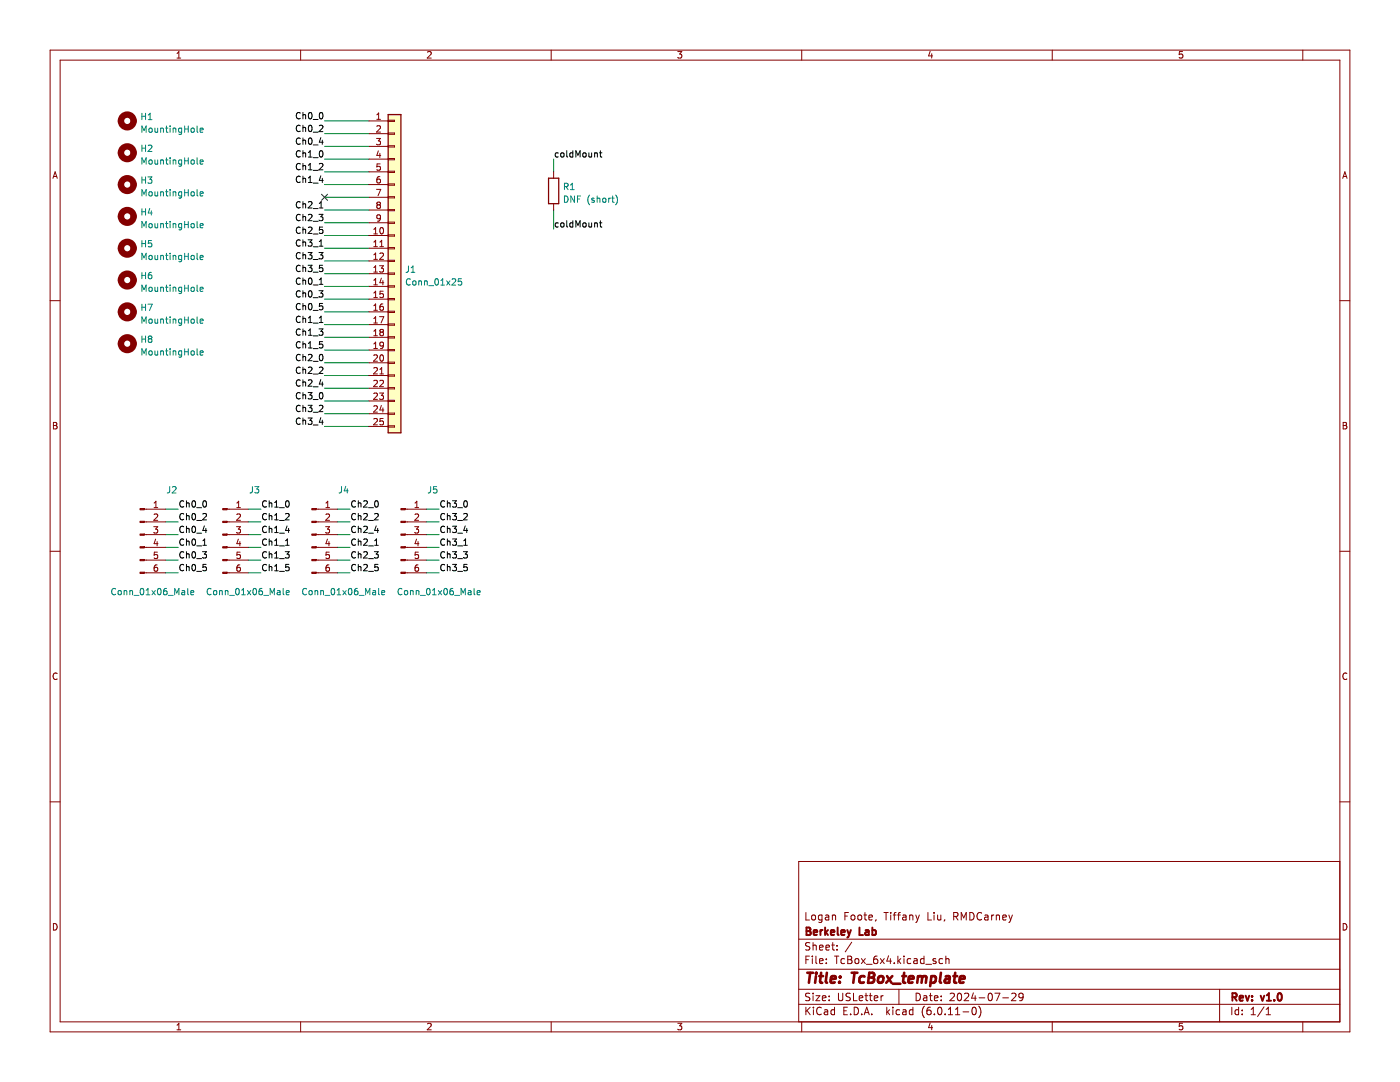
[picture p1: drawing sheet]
<svg xmlns="http://www.w3.org/2000/svg" width="279mm" height="216mm" viewBox="0 0 279 216" stroke-linecap="round" stroke-linejoin="round" font-family="sans-serif">
<path d="M0 0h279.4v215.9h-279.4z" fill-rule="evenodd" fill="#fff" stroke="#fff" stroke-width=".2"/>
<g fill="none" stroke="#840000" stroke-width=".2">
<path d="M10 10h259.4v195.9h-259.4zM12 12h255.4v191.9h-255.4zM35.3 11.6h.8M35.3 10.7l.4-.4v1.3M60 10v2M85.3 10.4l.5-.1 .3 .4-.8 .9h.8M110 10v2M135.3 10.3h.8l-.5 .5 .4 .1v.6l-.2 .1-.5-.1M160 10v2M185.6 10.2l-.3 1h.8M185.9 10.7v.9M210 10v2"/>
<path d="M236 10.3h-.6l-.1 .6 .2-.1h.4l.2 .2-.1 .5-.2 .1-.5-.1M260 10v2M10.6 35.6l.4-1.3 .4 1.3M10.7 35.2h.6M73.7 24.1h3.8M73.7 26.7h3.8M73.7 29.2h3.8M73.7 31.8h3.8M73.7 34.3h3.8M73.7 36.8h3.8M73.7 39.4h3.8M75.1 27.6h.8l-.4 .5 .4 .1v.6l-.2 .1-.6-.1"/>
<path d="M75.1 37.8h.9l-.6 1.3M75.2 23.8h.7M75.2 22.9l.4-.4v1.3M75.2 25.2l.5-.1 .2 .3-.8 1h.8M75.5 30.1l-.3 .9h.8M75.8 35.2l-.4 .1-.1 .2-.1 .8 .2 .2 .5-.1v-.4l-.1-.2-.4-.1-.2 .3M75.8 30.6v.8M75.9 32.7h-.6l-.1 .6 .2-.1h.4l.1 .2v.5l-.2 .1-.5-.1M77.5 24h1.2v.3h-1.2zM77.5 26.5h1.2v.3h-1.2zM77.5 29.1h1.2v.2h-1.2zM77.5 31.6h1.2v.3h-1.2z"/>
<path d="M77.5 34.2h1.2v.2h-1.2zM77.5 36.7h1.2v.3h-1.2zM77.5 39.2h1.2v.3h-1.2zM110.5 34.3v1.3M268 35.6l.4-1.3 .4 1.3M268.1 35.2h.6M73.7 47h3.8M73.7 49.5h3.8M73.7 52.1h3.8M73.7 54.6h3.8M73.7 57.2h3.8M73.7 59.7h3.8"/>
<path d="M73.7 41.9h3.8M73.7 44.5h3.8M74.6 46.7h.7M74.6 45.8l.4-.4v1.3M74.6 48.3l.4-.4v1.3M74.6 50.8l.4-.3v1.3M74.6 53.4l.4-.4v1.3M74.6 55.9l.4-.3v1.2M74.6 58.5l.4-.4v1.3M74.6 49.2h.7M74.6 51.8h.7M74.6 54.3h.7"/>
<path d="M74.6 56.8h.7M74.6 59.4h.7M75.4 40.9l-.2-.3 .2-.3h.3l.2 .3-.2 .3M75.4 40.9l-.2 .2v.3l.2 .2 .4-.1 .1-.1v-.4l-.2-.1M75.4 40.9h.3M75.7 53h.8l-.4 .5 .4 .1v.6l-.2 .1-.6-.1M75.8 50.6l.5-.1 .2 .3-.8 1h.8M75.8 49.2h.7M75.8 48.3l.4-.4v1.3M75.9 45.5l.2-.1a.68 .68 0 0 1 .4 .6 .68 .68 0 0 1-.4 .7l-.3-.5zM75.9 43.4l-.2 .3-.4-.1-.1-.2 .1-.4 .4-.1 .2 .2v.7l-.2 .3h-.4M76.1 55.5l-.3 .9h.8"/>
<path d="M76.4 56v.8M76.5 58.1h-.6l-.1 .6 .2-.1h.4l.1 .2v.5l-.2 .1-.5-.1M77.5 41.8h1.2v.2h-1.2zM77.5 44.3h1.2v.3h-1.2zM77.5 46.9h1.2v.2h-1.2zM77.5 49.4h1.2v.3h-1.2zM77.5 51.9h1.2v.3h-1.2zM77.5 54.5h1.2v.2h-1.2zM77.5 57h1.2v.3h-1.2zM77.5 59.6h1.2v.2h-1.2zM110.5 40.6v1.3M10 60h2"/>
<path d="M73.7 62.2h3.8M73.7 64.8h3.8M73.7 67.3h3.8M73.7 69.9h3.8M73.7 72.4h3.8M73.7 74.9h3.8M73.7 77.5h3.8M74.6 76l.5-.1 .2 .3-.8 1h.8M74.6 61l.4-.4v1.3M74.6 63.5l.4-.3v1.3M74.6 66.1l.4-.4v1.3M74.6 68.6l.4-.3v1.2"/>
<path d="M74.6 61.9h.7M74.6 64.5h.7M74.6 67h.7M74.6 69.5h.7M74.6 70.9l.5-.1 .2 .4-.8 .9h.8M74.6 73.5l.5-.2 .2 .4-.8 .9h.8M74.6 78.5l.5-.1 .2 .4-.8 .9h.8M75.7 78.4h.8l-.4 .5 .4 .1v.6l-.2 .1-.6-.1M75.7 63.2h.9l-.6 1.3M75.8 76l.5-.1 .2 .3-.8 1h.8M75.8 73.7l.4-.4v1.3M75.8 74.6h.7"/>
<path d="M75.9 70.9l.2-.1a.68 .68 0 0 1 .4 .6 .68 .68 0 0 1-.4 .7l-.3-.5zM76 66.3l-.2-.3 .2-.3h.3l.2 .3-.2 .3M76 66.3l-.2 .2 .1 .4 .1 .1h.3l.2-.2v-.4l-.2-.1M76 66.3h.3M76.4 60.6l-.4 .1-.1 .2-.1 .8 .2 .2 .5-.1v-.4l-.1-.2-.4-.1-.2 .3M76.5 68.8l-.2 .3-.4-.1-.1-.2 .1-.4 .4-.1 .2 .2v.7l-.2 .3h-.4M77.5 62.1h1.2v.3h-1.2zM77.5 64.6h1.2v.3h-1.2zM77.5 67.2h1.2v.2h-1.2zM77.5 69.7h1.2v.3h-1.2zM77.5 72.3h1.2v.2h-1.2zM77.5 74.8h1.2v.3h-1.2z"/>
<path d="M77.5 77.3h1.2v.3h-1.2zM77.5 79.9h1.2v.2h-1.2zM267.4 60h2M10.7 84.3h.4l.2 .2-.2 .4 .2 .1 .1 .3-.2 .3h-.5zM10.7 84.9h.4M73.7 80h3.8M73.7 82.6h3.8M73.7 85.1h3.8M74.6 81.1l.5-.1 .2 .3-.8 .9h.8M74.6 83.6l.5-.1 .2 .4-.8 .9h.8M76.1 80.9l-.3 .9h.8M76.4 81.4v.8"/>
<path d="M76.5 83.5h-.6l-.1 .6 .2-.1h.4l.1 .2v.5l-.2 .1-.5-.1M77.5 82.4h1.2v.3h-1.2zM77.5 85h1.2v.2h-1.2zM268.1 84.3h.4l.2 .2-.2 .4 .2 .1 .1 .3-.2 .3h-.5zM268.1 84.9h.4M10 110h2M28.8 114.3h4.2M28.8 111.8h4.2M28.8 109.2h4.2M28.8 106.7h4.2M28.8 104.1h4.2M28.8 101.6h4.2"/>
<path d="M30.7 105.1h.8l-.4 .5 .3 .1v.5l-.2 .2-.5-.2M30.8 102.7l.4-.1 .3 .3-.8 .9h.8M30.8 101.3h.7M30.8 100.4l.3-.4v1.3M31.1 107.6l-.3 .9h.7M31.4 112.7l-.4 .1-.2 .2v.7l.2 .3 .4-.1 .1-.5-.1-.1-.4-.1-.2 .2M31.4 108.1v.8M31.4 110.2h-.6v.6l.1-.1h.5l.1 .2-.1 .4-.2 .1-.4-.1M45.3 114.3h4.2M45.3 111.8h4.2M45.3 109.2h4.2M45.3 106.7h4.2"/>
<path d="M45.3 104.1h4.2M45.3 101.6h4.2M47.2 105.1h.8l-.4 .5 .3 .1v.5l-.2 .2-.5-.2M47.3 101.3h.7M47.3 102.7l.4-.1 .3 .3-.8 .9h.8M47.3 100.4l.3-.4v1.3M47.6 107.6l-.3 .9h.7M47.9 112.7l-.4 .1-.2 .2v.7l.2 .3 .4-.1 .1-.5-.1-.1-.4-.1-.2 .2M47.9 108.1v.8M47.9 110.2h-.6v.6l.1-.1h.5l.1 .2-.1 .4-.2 .1-.4-.1M63.1 114.3h4.2M63.1 111.8h4.2"/>
<path d="M63.1 109.2h4.2M63.1 106.7h4.2M63.1 104.1h4.2M63.1 101.6h4.2M65 105.1h.8l-.5 .5 .4 .1v.5l-.2 .2-.5-.2M65 101.3h.8M65 102.7l.5-.1 .3 .3-.8 .9h.8M65 100.4l.4-.4v1.3M65.3 107.6l-.3 .9h.8M65.6 112.7l-.3 .1-.2 .2-.1 .7 .3 .3 .4-.1 .1-.5-.2-.1-.3-.1-.3 .2M65.6 108.1v.8M65.7 110.2h-.6l-.1 .6 .2-.1h.4l.2 .2-.1 .4-.2 .1-.5-.1"/>
<path d="M80.9 114.3h4.2M80.9 111.8h4.2M80.9 109.2h4.2M80.9 106.7h4.2M80.9 104.1h4.2M80.9 101.6h4.2M82.8 105.1h.7l-.4 .5 .4 .1v.5l-.2 .2-.5-.2M82.8 101.3h.7M82.8 102.7l.5-.1 .2 .3-.7 .9h.7M82.8 100.4l.4-.4v1.3M83.1 107.6l-.3 .9h.8M83.4 112.7l-.3 .1-.2 .2-.1 .7 .3 .3 .4-.1v-.5l-.1-.1-.3-.1-.3 .2"/>
<path d="M83.4 108.1v.8M83.5 110.2h-.6l-.1 .6 .2-.1h.4l.1 .2v.4l-.2 .1-.5-.1M267.4 110h2M11.4 134.4a.62 .62 0 0 0-.9 .4 .62 .62 0 0 0 .7 .8l.2-.1M268.8 134.4a.62 .62 0 0 0-.9 .4 .62 .62 0 0 0 .7 .8l.2-.1M10 160h2M267.4 171.9h-108v32M267.4 160h2M10.7 184.3a.66 .66 0 0 1 .7 .6 .66 .66 0 0 1-.7 .7zM159.4 197.4h108M159.4 193.4h108M159.4 187.4h108"/>
<path d="M160.8 182.1v1.5h.7M160.8 191.5h.5M161.5 190.8h-.7v1.5M161.6 198.3l-.6-.1-.2 .3 .1 .3 .6 .3v.4l-.2 .2-.5-.1M161.6 188.2l-.6-.1-.2 .3 .1 .3 .6 .3v.4l-.2 .2-.5-.1M162 182.7l.3-.1 .4 .1 .1 .6-.2 .2-.3 .1-.3-.2zM162.1 190.8v.1M162.1 191.3v1M162.3 188.1v1.5M162.3 198.2v.1M162.3 198.7v1M162.3 188.7l.2-.1 .3 .1 .1 .9"/>
<path d="M162.8 198.7h.8l-.8 1h.8M162.8 190.8v1.3l.2 .2M163.5 191.8l.8-.2-.1-.2-.4-.1-.3 .2 .1 .7h.6M163.5 189.1l.8-.2-.1-.2-.4-.1-.3 .2 .1 .7h.6M164 182.7l-.4-.1-.3 .3 .2 .6h.5M164 182.6v1.2l-.2 .3-.4-.1M164.1 199.2l.7-.2v-.2l-.5-.1-.2 .2 .1 .7h.6M164.8 182.7h.5l.1 .9M164.8 189.1l.7-.2v-.2l-.5-.1-.2 .2 .1 .7h.6M164.9 192.1v.2M164.9 191.4v.1M165.4 182.9l-.5 .1-.2 .2 .2 .4 .5-.1"/>
<path d="M165.5 199.5v.2M165.5 198.8v.1M166 188.6h.5M166.1 182.7l.2-.1 .4 .1 .1 .9M166.1 182.6v1M166.2 188.1v1.3l.3 .2M166.5 190.8h.9M167 190.8v1.5M167 189.4v.2M167 188.7v.1M167.3 198.2v1.2l.3 .3 .4-.1 .2-.2v-1.2M168.5 191.4l-.4-.1-.3 .3 .2 .6h.5"/>
<path d="M168.6 182.8h.5M169.2 190.8l.7 .1 .1 .3-.3 .3a.4 .4 0 0 1 .4 .4 .4 .4 0 0 1-.3 .4h-.6zM169.2 191.5h.5M169.3 182.1h-.7v1.5M169.7 198.3l-.6-.1-.3 .3 .2 .3 .6 .3v.4l-.2 .2-.6-.1M169.9 182.7l.2-.1 .4 .1 .1 .6-.1 .2-.4 .1-.2-.2zM170 188l-1.3 1.9M170.3 198.2v1.5h.7M170.7 191.4l.2-.1 .4 .1 .1 .6-.1 .2-.4 .1-.2-.2zM171.3 182.7l.2-.1 .4 .1 .1 .6-.2 .2-.3 .1-.2-.2zM171.5 199.2l.7-.2-.1-.2-.4-.1-.2 .2v.7h.6M171.9 191.3l.8 1"/>
<path d="M172.4 182.6h.6M172.6 198.7h.6M172.6 182.1v1.3l.4 .2M172.7 191.3l-.8 1M172.8 198.2v1.3l.4 .2M172.9 192.4h1.1M173.4 183.1l.7-.2-.1-.2-.4-.1-.2 .2 .1 .7h.5M173.5 198.7h.5M173.7 198.2v1.3l.3 .2M174.5 199.2l.7-.2-.1-.2-.4-.1-.2 .2v.7h.6M174.8 183.5l-.1 .3M175 190.8l-.4 .1a1.01 1.01 0 0 0 0 1.4l.5-.2 .1-.5-.3-.2h-.3l-.3 .2"/>
<path d="M175.7 191.3l.8 1M175.8 198.7v1M176.3 198.7l-.5 .3M176.4 182.1h.9M176.5 191.3l-.8 1M176.8 182.1v1.5M177.3 190.7l-.3 1.1h.9M177.7 191.3v1M177.8 182.1v.1M177.8 182.6v1M178.3 182.6h.5M178.5 192.1v.2"/>
<path d="M178.8 182.1l-.3 .2v1.3M179.1 182.6h.6M179.2 190.8v1.5M179.3 191.7l.5 .6M179.4 197.4v3M179.7 182.1l-.4 .2v1.3M179.8 191.3l-.6 .6M180.2 182.7h.6v.9M180.4 190.8v.1M180.4 191.3v1M180.8 182.9l-.5 .1-.2 .2 .2 .4 .5-.1M181.5 182.7l.3-.1 .3 .1 .1 .9"/>
<path d="M181.5 182.6v1M181.8 191.4l-.5-.1-.3 .3 .2 .6h.6M182.4 191.4h.6v.9M182.8 182.6l.3 1M182.8 198.2a.76 .76 0 0 1 .9 .7 .76 .76 0 0 1-.9 .8zM183 191.6l-.5 .1-.2 .2 .2 .4 .5-.1M183.1 183.6l-.3 .5M183.5 182.6l-.4 1M184.3 198.8h.6l.1 .9M184.4 191.4l-.4-.1-.3 .3 .1 .6h.6M184.4 190.8v1.5M184.8 192.4h1.1"/>
<path d="M185 199l-.5 .1-.2 .2 .2 .4 .5-.1M185.2 182.1v1.5h.7M185.5 198.7h.5M185.7 198.2v1.3l.3 .2M186.4 182.1v.1M186.4 182.6v1M186.5 199.2l.7-.2-.1-.2-.4-.1-.2 .2v.7h.6M186.8 191.4l-.4-.1-.2 .2 .1 .2 .5 .2v.3h-.6M187.1 182.6l.1 .9 .3 .1 .3-.2M187.8 182.6v1M187.8 199.5v.2M187.8 198.8v.1"/>
<path d="M188.1 191.4l-.4-.1-.3 .3 .1 .6h.6M188.5 183.5l-.1 .3M188.8 191.4l.2-.1 .3 .1 .1 .9M188.8 190.8v1.5M189.6 198.3l.6-.1 .3 .4-1 1.1h1M190.3 182.9l.7-.1 .2-.2-.1-.4-.2-.1h-.6v1.5M190.7 182.9l.5 .7M191.2 198.3l.2-.1a.8 .8 0 0 1 .5 .7 .8 .8 0 0 1-.5 .8l-.2-.2-.2-.4zM191.8 183.6v-1.5l.5 1.1 .5-1.1v1.5M192.5 198.3l.5-.1 .3 .4-.9 1.1h.9M193.5 182.1a.76 .76 0 0 1 .9 .7 .76 .76 0 0 1-.9 .8zM194.3 198.1l-.4 1.1h.9"/>
<path d="M194.6 198.7v1M195.4 199.1h1.1M195.9 182.2a.71 .71 0 0 0-1 .5 .71 .71 0 0 0 .7 .9l.3-.2M196.5 182.7h.6l.1 .9M197.2 182.9l-.5 .1-.2 .2 .2 .4 .5-.1M197.3 198.3l.2-.1a.8 .8 0 0 1 .6 .7 .8 .8 0 0 1-.6 .8l-.2-.2-.1-.4zM197.9 182.6v1M198.3 182.6l-.4 .3M198.5 198.2h1l-.6 1.5M198.8 182.7l.2-.1 .4 .1 .1 .9M198.8 182.6v1M200.1 199.1h1.2"/>
<path d="M200.1 183.1l.7-.2v-.2l-.5-.1-.2 .2 .1 .7h.6M201.3 182.6l.4 1M201.7 183.6l-.4 .5M201.9 198.3l.6-.1 .3 .4-1 1.1h1M202 182.6l-.3 1M204.2 198.8l-.3 .3h-.3l-.3-.3 .2-.5 .4-.1 .2 .1a.99 .99 0 0 1-.3 1.4h-.3M243.4 197.4v6.5M268.1 184.3a.66 .66 0 0 1 .7 .6 .66 .66 0 0 1-.7 .7zM35.3 204.6l.4-.4v1.3M35.3 205.5h.8M60 203.9v2M85.3 204.3l.5-.1 .3 .4-.8 .9h.8"/>
<path d="M110 203.9v2M135.3 204.2h.8l-.5 .5 .4 .1v.6l-.2 .1-.5-.1M159.4 200.4h108M160 203.9v2M160.8 201v1.5M161 201.6l.7 .9M161.7 201l-.9 .8M162.3 201v.1M162.3 201.5v1M163.9 201.1a.71 .71 0 0 0-1 .5 .71 .71 0 0 0 .7 .9l.3-.2M164.5 201.6h.6l.1 .9M165.2 201.8l-.5 .1-.2 .2 .2 .4 .5-.1"/>
<path d="M166.5 201.6l-.4-.1-.3 .3 .2 .6h.5M166.5 201v1.5M168.4 201.7h.5M169.1 201h-.7v1.5h.7M169.8 202.3v.2M170.5 201a.76 .76 0 0 1 .8 .7 .76 .76 0 0 1-.8 .8zM172 202.3v.2M172.5 202.5l.5-1.5 .5 1.5M172.6 202.1h.7M174 202.3v.2M177 201v1.5M177.1 201.9l.4 .6"/>
<path d="M177.5 201.5l-.5 .6M178.2 201v.1M178.2 201.5v1M179.5 201.6l-.4-.1-.3 .3 .2 .6h.5M180.2 201.6h.6v.9M180.8 201.8l-.5 .1-.2 .2 .2 .4 .5-.1M182.2 201.6l-.4-.1-.3 .3 .1 .6h.6M182.2 201v1.5M184.5 200.8a1.72 1.72 0 0 0 0 2.3M185.6 204.1l-.3 1h.8M185.7 201l-.4 .1a1.01 1.01 0 0 0 0 1.4l.5-.2v-.5l-.3-.2h-.4l-.1 .2M185.9 204.6v.9"/>
<path d="M186.5 202.3v.2M187.3 201.1l.2-.1a.8 .8 0 0 1 .5 .7 .8 .8 0 0 1-.5 .8l-.2-.2-.2-.4zM188.6 202.3v.2M189.3 202.5h.8M189.3 201.4l.4-.4v1.5M190.7 202.5h.8M190.7 201.4l.4-.4v1.5M192.2 201.9h1.1M194.1 201.1l.2-.1a.8 .8 0 0 1 .6 .7 .8 .8 0 0 1-.6 .8l-.2-.2-.1-.4zM195.3 200.8a1.72 1.72 0 0 1 0 2.3M210 203.9v2M236 204.2h-.6l-.1 .6 .2-.1h.4l.2 .2-.1 .5-.2 .1-.5-.1"/>
<path d="M245.8 201v1.5M247.2 201.6l-.4-.1-.3 .3 .1 .6h.6M247.2 201v1.5M247.9 202.3v.2M247.9 201.6v.1M249.7 202.5h.8M249.7 201.4l.4-.4v1.5M252.3 200.9l-1.3 1.9M252.7 202.5h.8M252.7 201.4l.4-.4v1.5M260 203.9v2"/>
</g>
<g fill="none" stroke="#840000" stroke-width=".39">
<path d="M161 185.1l.7 .1v.3l-.2 .3a.4 .4 0 0 1 .3 .4 .4 .4 0 0 1-.3 .4h-.5zM161 185.8h.5M162.4 186.1l.7-.2-.1-.2-.4-.1-.2 .2 .1 .7h.5M163.7 185.6v1M164.2 185.6l-.5 .3M164.7 185.1v1.5M164.8 186l.4 .6M165.2 185.6l-.5 .6M165.8 186.1l.7-.2v-.2l-.5-.1-.2 .2 .1 .7h.6M167.2 185.1v1.3l.2 .2M167.9 186.1l.7-.2-.1-.2-.4-.1-.2 .2 .1 .7h.5M169.1 185.6l.4 1"/>
<path d="M169.5 186.6l-.4 .5M169.8 185.6l-.3 1M171.5 185.1v1.5h.7M172.7 185.7h.6l.1 .9M173.4 185.9l-.5 .1-.2 .2 .2 .4 .5-.1M174.1 185.7l.4-.1 .3 .3-.1 .6h-.6M174.1 185.1v1.5M246 199l.7-.1 .1-.2-.1-.4-.2-.1h-.5v1.5M246.3 199l.5 .7M247.4 199.2l.7-.2-.1-.2-.4-.1-.2 .2 .1 .7h.5M248.6 198.7l.4 1 .3-1M249.9 199.5v.2"/>
<path d="M249.9 198.8v.1M251.6 198.7l.4 1 .3-1M252.8 199.7h.9M252.8 198.6l.4-.4v1.5M254.3 199.5v.2M255.1 198.3l.2-.1a.8 .8 0 0 1 .5 .7 .8 .8 0 0 1-.5 .8l-.2-.2-.1-.4z"/>
</g>
<g fill="none" stroke="#840000" stroke-width=".52">
<path d="M161.1 194.1h1.2M161.7 194.1l-.3 2M162.8 194.8l-.1 1.3M162.9 194.1v.2M163.5 194.8h.8M163.9 194.1l-.2 1.7v.2l.4 .1M165 194.1l-.2 1.7 .3 .3M165.8 195.4l1-.2-.1-.3-.5-.1-.3 .3-.1 .9h.8M167.6 195.9l-.1 .2M167.7 194.9v.2M170 194.1h1.1M170.5 194.1l-.2 2"/>
<path d="M172.5 194.9a.66 .66 0 0 0-.9 .3l-.1 .5 .1 .3h.8M173.4 195.1h.6M173.5 194.1l.8 .1a.51 .51 0 0 1 .2 .5 .51 .51 0 0 1-.5 .4l.3 .1a.58 .58 0 0 1-.3 .9h-.8zM175.4 195a.52 .52 0 0 1 .5-.2 .52 .52 0 0 1 .4 .4l-.1 .5a.55 .55 0 0 1-.5 .4 .55 .55 0 0 1-.5-.4zM177 194.8l.9 1.3M178.1 194.8l-1.2 1.3M178.2 196.3h1.5M180.1 194.8h.7M180.4 194.1l-.2 1.7 .1 .2 .4 .1M181.3 195.4l1-.2v-.3l-.6-.1-.3 .3v.9h.7M183.2 195a.49 .49 0 0 1 .8 .1M183.2 194.8l-.1 1.3"/>
<path d="M184 195.1a.5 .5 0 0 1 .8-.2v1.2M184 195.1l-.1 1M185.9 194.9h.7l.2 .3-.1 .5a.66 .66 0 0 1-1 .3M185.9 194.8l-.3 2M187.8 194.1l-.2 1.7 .2 .3M188.7 194.9h.8l-.1 1.2M189.5 195.2l-.6 .1a.4 .4 0 0 0-.4 .4 .4 .4 0 0 0 .3 .4l.6-.1M190.3 194.8h.7M190.6 194.1l-.2 1.7 .1 .2 .4 .1M191.5 195.4l1-.2-.1-.3-.5-.1-.3 .3-.1 .9h.8"/>
</g>
<path d="M77.5 22.9h2.5v63.5h-2.5z" fill-rule="evenodd" fill="#ffffc2" stroke="#ffffc2" stroke-width=".25"/>
<path d="M64.2 38.8l1.2 1.2M65.4 38.8l-1.2 1.2" fill="none" stroke="#000084" stroke-width=".2"/>
<g fill="none" stroke="#008400" stroke-width=".2">
<path d="M64.8 36.8h8.9M64.8 39.4h8.9M64.8 34.3h8.9M64.8 26.7h8.9M64.8 31.8h8.9M64.8 29.2h8.9M64.8 24.1h8.9M110.5 31.8v2.5M64.8 54.6h8.9M64.8 57.2h8.9M64.8 59.7h8.9M64.8 52.1h8.9"/>
<path d="M64.8 47h8.9M64.8 44.5h8.9M64.8 49.5h8.9M64.8 41.9h8.9M110.5 41.9v3.8M64.8 62.2h8.9M64.8 64.8h8.9M64.8 72.4h8.9M64.8 69.9h8.9M64.8 77.5h8.9M64.8 74.9h8.9M64.8 67.3h8.9"/>
<path d="M64.8 85.1h8.9M64.8 80h8.9M64.8 82.6h8.9M33 101.6h2.6M33 104.1h2.6M33 106.7h2.6M33 109.2h2.6M33 111.8h2.6M33 114.3h2.6M49.5 101.6h2.6M49.5 104.1h2.6M49.5 106.7h2.6"/>
<path d="M49.5 109.2h2.6M49.5 111.8h2.6M49.5 114.3h2.6M67.3 101.6h2.6M67.3 104.1h2.6M67.3 106.7h2.6M67.3 109.2h2.6M67.3 111.8h2.6M67.3 114.3h2.6M85.1 101.6h2.5M85.1 104.1h2.5M85.1 106.7h2.5"/>
<path d="M85.1 109.2h2.5M85.1 111.8h2.5M85.1 114.3h2.5"/>
</g>
<g fill="none" stroke="#000" stroke-width=".2">
<path d="M59.9 35.3a.6 .6 0 0 0-.8 .4 .6 .6 0 0 0 .6 .7l.2-.1M59.9 22.6a.6 .6 0 0 0-.8 .4 .6 .6 0 0 0 .6 .7l.2-.1M59.9 25.1a.6 .6 0 0 0-.8 .4 .6 .6 0 0 0 .6 .8l.2-.2M59.9 27.7a.6 .6 0 0 0-.8 .4 .6 .6 0 0 0 .6 .7l.2-.1M59.9 30.2a.6 .6 0 0 0-.8 .4 .6 .6 0 0 0 .6 .7l.2-.1M59.9 32.7a.6 .6 0 0 0-.8 .5 .6 .6 0 0 0 .6 .7l.2-.1M60.5 22.5v1.2M60.5 25v1.3M60.5 27.5v1.3M60.5 30.1v1.2M60.5 32.6v1.3M60.5 35.2v1.2"/>
<path d="M60.5 23l.4-.1 .1 .8M60.5 25.5h.4l.1 .8M60.5 28.1l.4-.1 .1 .8M60.5 30.6h.4l.1 .7M60.5 33.2l.4-.1 .1 .8M60.5 35.7l.4-.1 .1 .8M61.5 36.4h.8M61.5 30.4l.4-.3v1.2M61.5 33l.4-.4v1.3M61.5 35.5l.4-.3v1.2M61.5 31.3h.8M61.5 33.9h.8"/>
<path d="M61.7 22.6l.1-.1a.68 .68 0 0 1 .5 .6 .68 .68 0 0 1-.5 .6l-.3-.5zM61.7 25.1l.1-.1a.68 .68 0 0 1 .5 .6 .68 .68 0 0 1-.5 .7l-.3-.5zM61.7 27.7l.1-.2a.68 .68 0 0 1 .5 .7 .68 .68 0 0 1-.5 .6l-.3-.5zM62.5 36.5h1M62.5 23.8h1M62.5 26.4h1M62.5 28.9h1M62.5 31.5h1M62.5 34h1M63.7 25.1l.5-.1 .2 .4-.7 .9h.7M63.7 32.7l.5-.1 .2 .4-.7 .9h.7M63.8 22.6l.2-.1a.68 .68 0 0 1 .5 .6 .68 .68 0 0 1-.5 .6l-.3-.5z"/>
<path d="M63.8 30.2l.2-.1a.68 .68 0 0 1 .5 .6 .68 .68 0 0 1-.5 .6l-.3-.4zM64 35.1l-.3 .9h.8M64 27.5l-.3 .9h.8M64.3 28v.8M64.3 35.6v.8M111.4 30.6l-.3-.1-.3 .2 .1 .6h.5M112 30.6l.1-.1 .4 .1 .1 .5-.2 .2-.4-.1zM113.1 30.1v1.1l.2 .1M114.3 30.6l-.3-.1-.3 .2 .1 .6h.5M114.3 30.1v1.2M114.9 31.3v-1.2l.4 .9 .5-.9v1.2M116.4 30.6l.3-.1 .3 .2v.4l-.3 .2-.4-.2z"/>
<path d="M117.5 30.5l.1 .8 .5-.1M118.1 30.5v.8M118.7 30.6h.5v.7M118.7 30.5v.8M119.6 30.5h.5M119.8 30.1v1.1l.3 .1M59.9 40.4a.6 .6 0 0 0-.8 .4 .6 .6 0 0 0 .6 .7l.2-.1M59.9 42.9a.6 .6 0 0 0-.8 .4 .6 .6 0 0 0 .6 .7l.2-.1M59.9 45.4a.6 .6 0 0 0-.8 .5 .6 .6 0 0 0 .6 .7l.2-.1M59.9 48a.6 .6 0 0 0-.8 .4 .6 .6 0 0 0 .6 .7l.2-.1M59.9 50.5a.6 .6 0 0 0-.8 .4 .6 .6 0 0 0 .6 .8l.2-.2M59.9 53.1a.6 .6 0 0 0-.8 .4 .6 .6 0 0 0 .6 .7l.2-.1"/>
<path d="M59.9 55.6a.6 .6 0 0 0-.8 .4 .6 .6 0 0 0 .6 .7l.2-.1M59.9 58.1a.6 .6 0 0 0-.8 .5 .6 .6 0 0 0 .6 .7l.2-.1M60.5 40.2v1.3M60.5 42.8v1.2M60.5 45.3v1.3M60.5 47.9v1.2M60.5 50.4v1.3M60.5 52.9v1.3M60.5 55.5v1.2M60.5 58v1.3M60.5 40.8l.4-.1 .1 .8M60.5 43.3h.4l.1 .7"/>
<path d="M60.5 45.9l.4-.1 .1 .8M60.5 48.4l.4-.1 .1 .8M60.5 50.9h.4l.1 .8M60.5 53.5l.4-.1 .1 .8M60.5 56h.4l.1 .7M60.5 58.6l.4-.1 .1 .8M61.5 47.9h.8l-.5 .4 .4 .2v.5l-.2 .1-.5-.1M61.5 50.4h.8l-.5 .5 .4 .1v.5l-.2 .2-.5-.2M61.5 52.9h.8l-.5 .5 .4 .1v.6l-.2 .1-.5-.1M61.5 45.4l.5-.1 .3 .4-.8 .9h.8M61.5 40.4l.5-.2 .3 .4-.8 .9h.8M61.5 42.9l.5-.1 .3 .3-.8 .9h.8"/>
<path d="M61.7 58.1l.1-.1a.68 .68 0 0 1 .5 .6 .68 .68 0 0 1-.5 .7l-.3-.5zM61.7 55.6l.1-.1a.68 .68 0 0 1 .5 .6 .68 .68 0 0 1-.5 .6l-.3-.4zM62.5 46.7h1M62.5 44.2h1M62.5 49.2h1M62.5 41.6h1M62.5 51.8h1M62.5 54.3h1M62.5 56.9h1M62.5 59.4h1M63.7 42.8h.7l-.4 .5 .4 .1v.5l-.2 .1-.5-.1M63.7 50.4h.7l-.4 .5 .4 .1v.5l-.2 .2-.5-.2"/>
<path d="M63.7 58h.7l-.4 .5 .4 .1v.6l-.2 .1-.5-.1M63.7 49.1h.7M63.7 40.6l.4-.4v1.3M63.7 48.2l.4-.3v1.2M63.7 55.8l.4-.3v1.2M63.7 41.5h.7M63.7 56.7h.7M64.4 45.3h-.6l-.1 .6 .2-.1 .4 .1 .1 .1v.5l-.2 .1-.5-.1M64.4 52.9h-.6l-.1 .6 .2-.1 .4 .1 .1 .2v.4l-.2 .1-.5-.1M111.4 44.5h-.3l-.3 .2 .1 .5h.5M112 44.6l.1-.1 .4 .1 .1 .5-.2 .1h-.4zM113.1 44v1.1l.2 .2"/>
<path d="M114.3 44.5h-.3l-.3 .2 .1 .5h.5M114.3 44v1.3M114.9 45.3v-1.3l.4 .9 .5-.9v1.3M116.4 44.5h.3l.3 .2v.4l-.3 .2-.4-.2zM117.5 44.5l.1 .7h.5M118.1 44.5v.8M118.7 44.6l.5-.1v.8M118.7 44.5v.8M119.6 44.5h.5M119.8 44v1.1l.3 .2M59.9 60.7a.6 .6 0 0 0-.8 .4 .6 .6 0 0 0 .6 .7l.2-.1M59.9 63.2a.6 .6 0 0 0-.8 .4 .6 .6 0 0 0 .6 .8l.2-.2"/>
<path d="M59.9 65.8a.6 .6 0 0 0-.8 .4 .6 .6 0 0 0 .6 .7l.2-.1M59.9 68.3a.6 .6 0 0 0-.8 .4 .6 .6 0 0 0 .6 .7l.2-.1M59.9 70.8a.6 .6 0 0 0-.8 .5 .6 .6 0 0 0 .6 .7l.2-.1M59.9 73.4a.6 .6 0 0 0-.8 .4 .6 .6 0 0 0 .6 .7l.2-.1M59.9 75.9a.6 .6 0 0 0-.8 .4 .6 .6 0 0 0 .6 .8l.2-.2M59.9 78.5a.6 .6 0 0 0-.8 .4 .6 .6 0 0 0 .6 .7l.2-.1M60.5 60.6v1.2M60.5 63.1v1.3M60.5 65.6v1.3M60.5 68.2v1.2M60.5 70.7v1.3M60.5 73.3v1.2"/>
<path d="M60.5 75.8v1.3M60.5 78.3v1.3M60.5 61.1l.4-.1 .1 .8M60.5 63.6h.4l.1 .8M60.5 66.2l.4-.1 .1 .8M60.5 68.7h.4l.1 .7M60.5 71.3l.4-.1 .1 .8M60.5 73.8l.4-.1 .1 .8M60.5 76.3h.4l.1 .8M60.5 78.9l.4-.1 .1 .8M61.5 78.3h.8l-.5 .5 .4 .1v.6l-.2 .1-.5-.1M61.5 63.5l.4-.4v1.3"/>
<path d="M61.5 66l.4-.4v1.3M61.5 68.5l.4-.3v1.2M61.5 70.8l.5-.1 .3 .4-.8 .9h.8M61.5 73.4l.5-.1 .3 .3-.8 .9h.8M61.5 75.9l.5-.1 .3 .4-.8 .9h.8M61.5 64.4h.8M61.5 69.4h.8M61.5 66.9h.8M61.7 60.7l.1-.1a.68 .68 0 0 1 .5 .6 .68 .68 0 0 1-.5 .6l-.3-.5zM62.5 64.5h1M62.5 61.9h1M62.5 72.1h1"/>
<path d="M62.5 69.6h1M62.5 67h1M62.5 77.2h1M62.5 74.6h1M62.5 79.7h1M63.7 65.6h.7l-.4 .5 .4 .1v.6l-.2 .1-.5-.1M63.7 73.4l.5-.1 .2 .3-.7 .9h.7M63.7 63.5l.4-.4v1.3M63.7 64.4h.7M63.8 70.8l.2-.1a.68 .68 0 0 1 .5 .6 .68 .68 0 0 1-.5 .7l-.3-.5zM63.8 78.5l.2-.2a.68 .68 0 0 1 .5 .7 .68 .68 0 0 1-.5 .6l-.3-.5zM64 75.7l-.3 .9h.8"/>
<path d="M64.3 76.2v.9M64.4 60.6h-.6l-.1 .6 .2-.2 .4 .1 .1 .2v.4l-.2 .1-.5-.1M64.4 68.2h-.6l-.1 .6 .2-.1h.4l.1 .2v.4l-.2 .1-.5-.1M37.2 99.9v1.3M53.7 99.9v1.3M59.9 81a.6 .6 0 0 0-.8 .4 .6 .6 0 0 0 .6 .7l.2-.1M59.9 83.5a.6 .6 0 0 0-.8 .5 .6 .6 0 0 0 .6 .7l.2-.1M60.5 80.9v1.2M60.5 83.4v1.3M60.5 81.4h.4l.1 .7M60.5 84l.4-.1 .1 .8M61.5 80.9h.8l-.5 .5 .4 .1v.5l-.2 .1-.5-.1"/>
<path d="M61.5 83.4h.8l-.5 .5 .4 .1v.6l-.2 .1-.5-.1M62.5 84.8h1M62.5 82.3h1M63.7 81l.5-.1 .2 .3-.7 .9h.7M64 83.3l-.3 1h.8M64.3 83.8v.9M71.5 99.9v1.3M89.3 99.9v1.3M90.3 99.9h.8l-.4 .5 .3 .1v.6l-.1 .1-.6-.1M36.7 100a.6 .6 0 0 0-.9 .5 .6 .6 0 0 0 .6 .7l.3-.1M36.7 102.6a.6 .6 0 0 0-.9 .4 .6 .6 0 0 0 .6 .7l.3-.1M36.7 105.1a.6 .6 0 0 0-.9 .4 .6 .6 0 0 0 .6 .8l.3-.2"/>
<path d="M36.7 107.7a.6 .6 0 0 0-.9 .4 .6 .6 0 0 0 .6 .7l.3-.1M36.7 110.2a.6 .6 0 0 0-.9 .4 .6 .6 0 0 0 .6 .8l.3-.2M36.7 112.7a.6 .6 0 0 0-.9 .5 .6 .6 0 0 0 .6 .7l.3-.1M37.2 102.5v1.2M37.2 105v1.3M37.2 107.5v1.3M37.2 110.1v1.3M37.2 112.6v1.3M37.2 100.5l.5-.1 .1 .8M37.2 103l.5-.1 .1 .8M37.2 105.5h.5l.1 .8M37.2 108.1l.5-.1 .1 .8"/>
<path d="M37.2 110.6h.5l.1 .8M37.2 113.2l.5-.1 .1 .8M38.4 100l.2-.1a.68 .68 0 0 1 .4 .7 .68 .68 0 0 1-.4 .6l-.3-.5zM38.4 102.6l.2-.1a.68 .68 0 0 1 .4 .6 .68 .68 0 0 1-.4 .6l-.3-.5zM38.4 105.1l.2-.1a.68 .68 0 0 1 .4 .6 .68 .68 0 0 1-.4 .7l-.3-.5zM38.4 107.7l.2-.2a.68 .68 0 0 1 .4 .7 .68 .68 0 0 1-.4 .6l-.3-.5zM38.4 110.2l.2-.1a.68 .68 0 0 1 .4 .6 .68 .68 0 0 1-.4 .7l-.3-.5zM38.4 112.7l.2-.1a.68 .68 0 0 1 .4 .7 .68 .68 0 0 1-.4 .6l-.3-.5zM39.3 101.3h.9M39.3 103.9h.9M39.3 108.9h.9M39.3 114h.9"/>
<path d="M39.3 111.5h.9M39.3 106.4h.9M40.4 110.1h.8l-.4 .5 .3 .1v.5l-.1 .2-.6-.2M40.5 102.6l.5-.1 .2 .3-.8 .9h.8M40.5 108.8h.7M40.5 107.9l.3-.4v1.3M40.6 100l.2-.1a.68 .68 0 0 1 .4 .7 .68 .68 0 0 1-.4 .6l-.3-.5zM40.8 104.9l-.3 .9h.8M41.1 105.4v.9M41.1 112.6h-.6v.6l.2-.1 .4 .1 .1 .1-.1 .5-.1 .1-.5-.1M53.2 100a.6 .6 0 0 0-.9 .5 .6 .6 0 0 0 .6 .7l.3-.1M53.2 102.6a.6 .6 0 0 0-.9 .4 .6 .6 0 0 0 .6 .7l.3-.1"/>
<path d="M53.2 107.7a.6 .6 0 0 0-.9 .4 .6 .6 0 0 0 .6 .7l.3-.1M53.2 105.1a.6 .6 0 0 0-.9 .4 .6 .6 0 0 0 .6 .8l.3-.2M53.2 110.2a.6 .6 0 0 0-.9 .4 .6 .6 0 0 0 .6 .8l.3-.2M53.2 112.7a.6 .6 0 0 0-.9 .5 .6 .6 0 0 0 .6 .7l.3-.1M53.7 100.5l.5-.1 .1 .8M53.7 103l.5-.1 .1 .8M53.7 102.5v1.2M53.7 105v1.3M53.7 107.5v1.3M53.7 110.1v1.3M53.7 112.6v1.3M53.7 105.5h.5l.1 .8"/>
<path d="M53.7 108.1l.5-.1 .1 .8M53.7 110.6h.5l.1 .8M53.7 113.2l.5-.1 .1 .8M54.8 101.2h.7M54.8 103.7h.7M54.8 108.8h.7M54.8 105.4l.4-.4v1.3M54.8 100.3l.4-.4v1.3M54.8 102.8l.4-.3v1.2M54.8 107.9l.4-.4v1.3M54.8 110.4l.4-.3v1.3M54.8 113l.4-.4v1.3"/>
<path d="M54.8 113.9h.7M54.8 111.4h.7M54.8 106.3h.7M55.8 101.3h.9M55.8 103.9h.9M55.8 108.9h.9M55.8 114h.9M55.8 111.5h.9M55.8 106.4h.9M56.9 110.1h.8l-.4 .5 .4 .1v.5l-.2 .2-.6-.2M57 102.6l.5-.1 .2 .3-.8 .9h.8M57 108.8h.7"/>
<path d="M57 107.9l.4-.4v1.3M57.1 100l.2-.1a.68 .68 0 0 1 .4 .7 .68 .68 0 0 1-.4 .6l-.3-.5zM57.3 104.9l-.3 .9h.8M57.6 105.4v.9M57.7 112.6h-.7v.6l.2-.1 .4 .1 .1 .1v.5l-.2 .1-.5-.1M71 100a.6 .6 0 0 0-.9 .5 .6 .6 0 0 0 .6 .7l.3-.1M71 102.6a.6 .6 0 0 0-.9 .4 .6 .6 0 0 0 .6 .7l.3-.1M71 107.7a.6 .6 0 0 0-.9 .4 .6 .6 0 0 0 .6 .7l.3-.1M71 112.7a.6 .6 0 0 0-.9 .5 .6 .6 0 0 0 .6 .7l.3-.1M71 110.2a.6 .6 0 0 0-.9 .4 .6 .6 0 0 0 .6 .8l.3-.2M71 105.1a.6 .6 0 0 0-.9 .4 .6 .6 0 0 0 .6 .8l.3-.2M71.5 100.5l.5-.1v.8"/>
<path d="M71.5 103l.5-.1v.8M71.5 108.1l.5-.1v.8M71.5 113.2l.5-.1v.8M71.5 110.6h.5v.8M71.5 105.5h.5v.8M71.5 102.5v1.2M71.5 105v1.3M71.5 107.5v1.3M71.5 110.1v1.3M71.5 112.6v1.3M72.6 100l.5-.1 .2 .4-.8 .9h.8M72.6 102.6l.5-.1 .2 .3-.8 .9h.8"/>
<path d="M72.6 107.7l.5-.2 .2 .4-.8 .9h.8M72.6 112.7l.5-.1 .2 .4-.8 .9h.8M72.6 110.2l.5-.1 .2 .3-.8 1h.8M72.6 105.1l.5-.1 .2 .4-.8 .9h.8M73.6 101.3h.9M73.6 103.9h.9M73.6 108.9h.9M73.6 114h.9M73.6 111.5h.9M73.6 106.4h.9M74.7 110.1h.8l-.4 .5 .3 .1v.5l-.1 .2-.6-.2M74.8 102.6l.5-.1 .2 .3-.8 .9h.8"/>
<path d="M74.8 108.8h.7M74.8 107.9l.3-.4v1.3M74.9 100l.2-.1a.68 .68 0 0 1 .4 .7 .68 .68 0 0 1-.4 .6l-.3-.5zM75.1 104.9l-.3 .9h.8M75.4 105.4v.9M75.4 112.6h-.6v.6l.1-.1 .5 .1 .1 .1-.1 .5-.1 .1-.5-.1M88.7 100a.6 .6 0 0 0-.8 .5 .6 .6 0 0 0 .6 .7l.2-.1M88.7 107.7a.6 .6 0 0 0-.8 .4 .6 .6 0 0 0 .6 .7l.2-.1M88.7 105.1a.6 .6 0 0 0-.8 .4 .6 .6 0 0 0 .6 .8l.2-.2M88.7 112.7a.6 .6 0 0 0-.8 .5 .6 .6 0 0 0 .6 .7l.2-.1M88.7 102.6a.6 .6 0 0 0-.8 .4 .6 .6 0 0 0 .6 .7l.2-.1M88.7 110.2a.6 .6 0 0 0-.8 .4 .6 .6 0 0 0 .6 .8l.2-.2"/>
<path d="M89.3 100.5l.5-.1v.8M89.3 103l.5-.1v.8M89.3 108.1l.5-.1v.8M89.3 113.2l.5-.1v.8M89.3 110.6h.5v.8M89.3 105.5h.5v.8M89.3 102.5v1.2M89.3 105v1.3M89.3 107.5v1.3M89.3 110.1v1.3M89.3 112.6v1.3M90.3 102.5h.8l-.4 .4 .3 .2v.5l-.1 .1-.6-.1"/>
<path d="M90.3 107.5h.8l-.4 .5 .3 .1v.6l-.1 .1-.6-.1M90.3 112.6h.8l-.4 .5 .3 .1v.6l-.1 .1-.6-.1M90.3 110.1h.8l-.4 .5 .3 .1v.5l-.1 .2-.6-.2M90.3 105h.8l-.4 .5 .3 .1v.5l-.1 .2-.6-.2M91.3 101.3h1M91.3 103.9h1M91.3 108.9h1M91.3 114h1M91.3 111.5h1M91.3 106.4h1M92.5 110.1h.8l-.5 .5 .4 .1v.5l-.2 .2-.5-.2M92.5 102.6l.5-.1 .3 .3-.8 .9h.8"/>
<path d="M92.5 108.8h.8M92.5 107.9l.4-.4v1.3M92.7 100l.1-.1a.68 .68 0 0 1 .5 .7 .68 .68 0 0 1-.5 .6l-.3-.5zM92.8 104.9l-.3 .9h.8M93.2 105.4v.9M93.2 112.6h-.6l-.1 .6 .2-.1 .5 .1 .1 .1-.1 .5-.2 .1-.5-.1"/>
</g>
<path d="M77.5 22.9h2.5v63.5h-2.5zM109.5 35.6h2v5h-2z" fill="none" stroke="#840000" stroke-width=".25"/>
<g fill="none" stroke="#008484" stroke-width=".2">
<path d="M28.3 22.6v1.3M28.3 26.4v-1.3l.4 .9 .5-.9v1.3M28.3 28.9v1.3M28.3 32.8v-1.3l.4 .9 .5-.9v1.3M28.3 35.3v1.3M28.3 39.1v-1.3l.4 .9 .5-.9v1.3M28.3 23.2h.7M28.3 35.9h.7M28.3 29.6h.7M29 22.6v1.3M29 28.9v1.3M29 35.3v1.3"/>
<path d="M29.5 35.3h.8l-.4 .5 .4 .1v.5l-.2 .2-.6-.2M29.6 23.9h.7M29.6 23l.4-.4v1.3M29.6 29.1l.5-.2 .2 .4-.8 .9h.8M29.8 25.7l.2-.1 .3 .1 .1 .5-.1 .1h-.5zM29.8 32l.2-.1 .3 .1 .1 .5-.1 .2-.5-.1zM29.8 38.4l.2-.1 .3 .1 .1 .5-.1 .1h-.5zM30.9 25.6l.1 .7h.5M30.9 31.9l.1 .8 .5-.1M30.9 38.3l.1 .7h.5M31.5 25.6v.8M31.5 31.9v.9"/>
<path d="M31.5 38.3v.8M32.1 25.7l.5-.1v.8M32.1 25.6v.8M32.1 31.9v.9M32.1 38.3v.8M32.1 32h.5v.8M32.1 38.4l.5-.1v.8M33 25.6h.5M33 38.3h.5M33 31.9h.5M33.2 25.1v1.1l.3 .2M33.2 31.5v1.1l.3 .2"/>
<path d="M33.2 37.8v1.1l.3 .2M33.9 25.1v.2M33.9 25.6v.8M33.9 31.5v.1M33.9 31.9v.9M33.9 37.8v.2M33.9 38.3v.8M34.6 25.7l.4-.1 .1 .8M34.6 25.6v.8M34.6 31.9v.9M34.6 38.3v.8M34.6 32h.4l.1 .8"/>
<path d="M34.6 38.4l.4-.1 .1 .8M36.2 25.6h-.3l-.3 .2 .2 .5h.4M36.2 25.6v1l-.2 .2h-.3M36.2 31.9v1l-.2 .3-.3-.1M36.2 38.3v1l-.2 .2h-.3M36.2 32l-.3-.1-.3 .3 .2 .5h.4M36.2 38.3h-.3l-.3 .2 .2 .5h.4M36.8 25.1v1.3M36.8 31.5v1.3M36.8 37.8v1.3M36.8 25.7h.8M36.8 38.4h.8"/>
<path d="M36.8 32.1h.8M37.6 25.1v1.3M37.6 31.5v1.3M37.6 37.8v1.3M38.2 25.7l.2-.1 .3 .1 .1 .5-.1 .1h-.5zM38.2 32l.2-.1 .3 .1 .1 .5-.1 .2-.5-.1zM38.2 38.4l.2-.1 .3 .1 .1 .5-.1 .1h-.5zM39.3 25.1v1.1l.2 .2M39.3 31.5v1.1l.2 .2M39.3 37.8v1.1l.2 .2M39.9 26l.6-.1v-.3h-.4l-.2 .1 .1 .6h.5M39.9 32.3l.6-.1v-.2l-.4-.1-.2 .2 .1 .6h.5"/>
<path d="M39.9 38.7l.6-.1v-.3h-.4l-.2 .1 .1 .6h.5M112.6 37.2h.7v-.5l-.7-.1v1.2M112.6 39.1a.64 .64 0 0 1 .8 .6 .64 .64 0 0 1-.8 .7zM113 37.2l.4 .6M113.9 37.8h.7M113.9 36.9l.3-.3v1.2M114.6 39.1v1.3l-.7-1.3v1.3M115.3 39.7h.4M115.9 39.1h-.6v1.3M117.7 38.9a1.46 1.46 0 0 0 0 2M118.6 39.6l-.3-.1-.2 .2 .1 .2 .4 .1v.3h-.5M119.2 39.7l.5-.1v.8"/>
<path d="M119.2 39.1v1.3M120.4 39.6l.3-.1 .2 .3v.3l-.2 .3-.4-.3zM121.5 39.5v.9M121.8 39.5l-.3 .3M122.1 39.5h.5M122.3 39.1v1.1l.3 .2M122.9 38.9a1.46 1.46 0 0 1 0 2M28.3 41.6v1.3M28.3 45.5v-1.3l.4 .9 .5-.9v1.3M28.3 48v1.3M28.3 51.8v-1.3l.4 .9 .5-.9v1.3M28.3 54.3v1.3"/>
<path d="M28.3 58.2v-1.3l.4 .9 .5-.9v1.3M28.3 48.6h.7M28.3 55h.7M28.3 42.3h.7M29 41.6v1.3M29 48v1.3M29 54.3v1.3M29.8 44.7l.2-.1 .3 .1 .1 .5-.1 .2-.5-.1zM29.8 51.1l.2-.1 .3 .1 .1 .5-.1 .1h-.5zM29.8 57.4l.2-.1 .3 .1 .1 .5-.1 .2-.5-.1zM29.9 41.6l-.3 .9h.8M30.2 54.3l-.4 .1-.1 .3-.1 .7 .2 .2 .5-.1v-.4l-.1-.2-.4-.1-.2 .3"/>
<path d="M30.2 42.1v.8M30.3 48h-.6l-.1 .6 .2-.1h.4l.1 .2v.4l-.2 .2-.5-.2M30.9 44.6l.1 .8 .5-.1M30.9 51l.1 .7h.5M30.9 57.3l.1 .8 .5-.1M31.5 44.6v.9M31.5 51v.8M31.5 57.3v.9M32.1 44.6v.9M32.1 51v.8M32.1 57.3v.9M32.1 44.7h.5v.8"/>
<path d="M32.1 51.1l.5-.1v.8M32.1 57.4h.5v.8M33 51h.5M33 57.3h.5M33 44.6h.5M33.2 44.2v1.1l.3 .2M33.2 50.5v1.1l.3 .2M33.2 56.9v1.1l.3 .2M33.9 44.2v.1M33.9 44.6v.9M33.9 50.5v.2M33.9 51v.8"/>
<path d="M33.9 56.9v.1M33.9 57.3v.9M34.6 44.6v.9M34.6 51v.8M34.6 57.3v.9M34.6 44.7h.4l.1 .8M34.6 51.1l.4-.1 .1 .8M34.6 57.4h.4l.1 .8M36.2 44.6v1l-.2 .3-.3-.1M36.2 51v1l-.2 .2h-.3M36.2 57.3v1l-.2 .3-.3-.1M36.2 44.7l-.3-.1-.3 .3 .2 .5h.4"/>
<path d="M36.2 51h-.3l-.3 .2 .2 .5h.4M36.2 57.4l-.3-.1-.3 .3 .2 .5h.4M36.8 44.2v1.3M36.8 50.5v1.3M36.8 56.9v1.3M36.8 51.1h.8M36.8 57.5h.8M36.8 44.8h.8M37.6 44.2v1.3M37.6 50.5v1.3M37.6 56.9v1.3M38.2 44.7l.2-.1 .3 .1 .1 .5-.1 .2-.5-.1z"/>
<path d="M38.2 51.1l.2-.1 .3 .1 .1 .5-.1 .1h-.5zM38.2 57.4l.2-.1 .3 .1 .1 .5-.1 .2-.5-.1zM39.3 44.2v1.1l.2 .2M39.3 50.5v1.1l.2 .2M39.3 56.9v1.1l.2 .2M39.9 45l.6-.1v-.2l-.4-.1-.2 .2 .1 .6h.5M39.9 51.4l.6-.1v-.3h-.4l-.2 .1 .1 .6h.5M39.9 57.7l.6-.1v-.2l-.4-.1-.2 .2 .1 .6h.5M81.5 53.1v1.1l-.5 .1M81.9 55.7a.6 .6 0 0 0-.9 .5 .6 .6 0 0 0 .6 .7l.3-.1M82.1 54.3h.7M82.1 53.4l.3-.3v1.2"/>
<path d="M82.5 56.1l.3-.1 .2 .3v.3l-.2 .3-.4-.3zM83.6 56.2l.5-.1v.8M83.6 56v.9M84.7 56.2l.5-.1 .1 .8M84.7 56v.9M85.6 57h.9M86.9 55.7l.2-.1a.68 .68 0 0 1 .4 .7 .68 .68 0 0 1-.4 .6l-.3-.5zM88 56.9h.7M88 56l.4-.4v1.3M89.1 56l.7 .9M89.8 56l-.7 .9M90.2 55.7l.5-.1 .3 .4-.8 .9h.8"/>
<path d="M92.1 55.6h-.6l-.1 .6 .2-.1 .4 .1 .2 .1-.1 .5-.2 .1-.5-.1M28.3 60.7v1.3M28.3 64.5v-1.3l.4 .9 .5-.9v1.3M28.3 67v1.3M28.3 70.9v-1.3l.4 .9 .5-.9v1.3M28.3 61.3h.7M28.3 67.7h.7M29 60.7v1.3M29 67v1.3M29.5 60.7h.9l-.6 1.3M29.8 63.8l.2-.1 .3 .1 .1 .5-.1 .1h-.5zM29.8 70.1l.2-.1 .3 .1 .1 .5-.1 .2-.5-.1z"/>
<path d="M29.8 67.6l-.2-.2 .2-.4h.3l.2 .3-.2 .3M29.8 67.6l-.2 .2v.3l.2 .2h.3l.2-.2v-.4l-.2-.1M29.8 67.6h.3M30.9 63.7l.1 .7h.5M30.9 70l.1 .8 .5-.1M31.5 63.7v.8M31.5 70v.9M32.1 63.7v.8M32.1 70v.9M32.1 63.8l.5-.1v.8M32.1 70.1h.5v.8M33 63.7h.5"/>
<path d="M33 70h.5M33.2 63.2v1.1l.3 .2M33.2 69.6v1.1l.3 .2M33.9 63.2v.2M33.9 63.7v.8M33.9 69.6v.1M33.9 70v.9M34.6 63.7v.8M34.6 70v.9M34.6 63.8l.4-.1 .1 .8M34.6 70.1h.4l.1 .8M36.2 63.7v1l-.2 .2h-.3"/>
<path d="M36.2 70v1l-.2 .3-.3-.1M36.2 63.7h-.3l-.3 .2 .2 .5h.4M36.2 70.1l-.3-.1-.3 .3 .2 .5h.4M36.8 63.2v1.3M36.8 69.6v1.3M36.8 63.8h.8M36.8 70.2h.8M37.6 63.2v1.3M37.6 69.6v1.3M38.2 63.8l.2-.1 .3 .1 .1 .5-.1 .1h-.5zM38.2 70.1l.2-.1 .3 .1 .1 .5-.1 .2-.5-.1zM39.3 63.2v1.1l.2 .2"/>
<path d="M39.3 69.6v1.1l.2 .2M39.9 64.1l.6-.1v-.3h-.4l-.2 .1 .1 .6h.5M39.9 70.4l.6-.1v-.2l-.4-.1-.2 .2 .1 .6h.5M33.9 97.1l-.1 1.1-.4 .2M34.4 97.2l.5-.1 .2 .4-.7 .9h.7M50.4 97.1l-.1 1.1-.4 .2M50.9 97.1h.7l-.4 .5 .4 .1v.5l-.2 .2-.5-.2M68.2 97.1l-.1 1.1-.4 .2M69 97l-.3 .9h.8M69.3 97.5v.9M85.9 97.1v1.1l-.4 .2M87.1 97.1h-.6v.6l.2-.1h.4l.1 .2-.1 .4-.1 .2-.5-.2"/>
<path d="M23.1 117.5a.6 .6 0 0 0-.9 .5 .6 .6 0 0 0 .6 .7l.3-.1M23.6 118l.2-.2 .4 .2v.4l-.1 .2h-.5zM24.8 118l.4-.1 .1 .8M24.8 117.8v.9M25.9 118l.5-.1 .1 .8M25.9 117.8v.9M26.8 118.8h.9M28.1 117.5l.2-.1a.68 .68 0 0 1 .4 .6 .68 .68 0 0 1-.4 .7l-.3-.5zM29.2 118.7h.7M29.2 117.8l.3-.4v1.3M30.3 117.8l.7 .9M31 117.8l-.7 .9"/>
<path d="M31.5 117.5l.2-.1a.68 .68 0 0 1 .5 .6 .68 .68 0 0 1-.5 .7l-.3-.5zM33.2 117.4l-.3 .1-.2 .2-.1 .7 .3 .3 .4-.1 .1-.5-.2-.1-.3-.1-.3 .2M33.6 118.8h1M34.9 118.7v-1.3l.4 .9 .4-.9v1.3M36.3 117.9h.5l.1 .8M36.9 118.1l-.5 .1-.1 .2 .1 .3 .5-.1M37.5 117.4v1.1l.1 .2M38.1 118.3l.6-.2-.1-.2-.3-.1-.2 .2v.6h.5M42.1 117.5a.6 .6 0 0 0-.8 .5 .6 .6 0 0 0 .6 .7l.2-.1M42.7 118l.1-.2 .4 .2 .1 .4-.2 .2h-.4zM43.8 118l.5-.1 .1 .8M43.8 117.8v.9"/>
<path d="M45 118l.4-.1 .1 .8M45 117.8v.9M45.8 118.8h1M47.1 117.5l.2-.1a.68 .68 0 0 1 .5 .6 .68 .68 0 0 1-.5 .7l-.3-.5zM48.2 118.7h.8M48.2 117.8l.4-.4v1.3M49.4 117.8l.6 .9M50 117.8l-.6 .9M50.6 117.5l.2-.1a.68 .68 0 0 1 .4 .6 .68 .68 0 0 1-.4 .7l-.3-.5zM52.3 117.4l-.4 .1-.2 .2v.7l.2 .3 .4-.1 .1-.5-.1-.1-.4-.1-.2 .2M52.6 118.8h1M53.9 118.7v-1.3l.4 .9 .5-.9v1.3"/>
<path d="M55.4 117.9h.4l.1 .8M55.9 118.1l-.4 .1-.2 .2 .2 .3 .4-.1M56.5 117.4v1.1l.2 .2M57.1 118.3l.6-.2v-.2l-.4-.1-.2 .2 .1 .6h.5M61.2 117.5a.6 .6 0 0 0-.9 .5 .6 .6 0 0 0 .6 .7l.3-.1M61.7 118l.2-.2 .4 .2v.4l-.1 .2h-.5zM62.9 118l.4-.1 .1 .8M62.9 117.8v.9M64 118l.5-.1 .1 .8M64 117.8v.9M64.9 118.8h.9M66.2 117.5l.2-.1a.68 .68 0 0 1 .4 .6 .68 .68 0 0 1-.4 .7l-.3-.5z"/>
<path d="M67.3 118.7h.7M67.3 117.8l.3-.4v1.3M68.4 117.8l.7 .9M69.1 117.8l-.7 .9M69.6 117.5l.2-.1a.68 .68 0 0 1 .5 .6 .68 .68 0 0 1-.5 .7l-.3-.5zM71.3 117.4l-.3 .1-.2 .2-.1 .7 .3 .3 .4-.1 .1-.5-.2-.1-.3-.1-.3 .2M71.7 118.8h1M73 118.7v-1.3l.4 .9 .4-.9v1.3M74.4 117.9h.5l.1 .8M75 118.1l-.5 .1-.1 .2 .1 .3 .5-.1M75.6 117.4v1.1l.1 .2M76.2 118.3l.6-.2-.1-.2-.3-.1-.2 .2v.6h.5"/>
<path d="M80.2 117.5a.6 .6 0 0 0-.8 .5 .6 .6 0 0 0 .6 .7l.2-.1M80.8 118l.1-.2 .4 .2 .1 .4-.2 .2h-.4zM81.9 118l.5-.1 .1 .8M81.9 117.8v.9M83.1 118l.4-.1 .1 .8M83.1 117.8v.9M83.9 118.8h1M85.2 117.5l.2-.1a.68 .68 0 0 1 .5 .6 .68 .68 0 0 1-.5 .7l-.3-.5zM86.3 118.7h.8M86.3 117.8l.4-.4v1.3M87.5 117.8l.6 .9M88.1 117.8l-.6 .9"/>
<path d="M88.7 117.5l.2-.1a.68 .68 0 0 1 .4 .6 .68 .68 0 0 1-.4 .7l-.3-.5zM90.4 117.4l-.4 .1-.2 .2v.7l.2 .3 .4-.1 .1-.5-.1-.1-.4-.1-.2 .2M90.7 118.8h1M92 118.7v-1.3l.4 .9 .5-.9v1.3M93.5 117.9h.4l.1 .8M94 118.1l-.4 .1-.2 .2 .2 .3 .4-.1M94.6 117.4v1.1l.2 .2M95.2 118.3l.6-.2v-.2l-.4-.1-.2 .2 .1 .6h.5"/>
</g>
<g fill="none" stroke="#840000" stroke-width="1.3">
<circle cx="25.4" cy="24.1" r="1.27"/>
<circle cx="25.4" cy="36.8" r="1.27"/>
<circle cx="25.4" cy="30.5" r="1.27"/>
<circle cx="25.4" cy="49.5" r="1.27"/>
<circle cx="25.4" cy="43.2" r="1.27"/>
<circle cx="25.4" cy="55.9" r="1.27"/>
<circle cx="25.4" cy="62.2" r="1.27"/>
<circle cx="25.4" cy="68.6" r="1.27"/>
</g>
<g fill="#840000" stroke="#840000" stroke-width=".2">
<path d="M27.9 114.2h.9v.2h-.9z" fill-rule="evenodd"/>
<path d="M27.9 111.6h.9v.3h-.9z" fill-rule="evenodd"/>
<path d="M27.9 109.1h.9v.2h-.9z" fill-rule="evenodd"/>
<path d="M27.9 106.6h.9v.2h-.9z" fill-rule="evenodd"/>
<path d="M27.9 104h.9v.3h-.9z" fill-rule="evenodd"/>
<path d="M27.9 101.5h.9v.2h-.9z" fill-rule="evenodd"/>
<path d="M44.5 114.2h.8v.2h-.8z" fill-rule="evenodd"/>
<path d="M44.5 111.6h.8v.3h-.8z" fill-rule="evenodd"/>
<path d="M44.5 109.1h.8v.2h-.8z" fill-rule="evenodd"/>
<path d="M44.5 106.6h.8v.2h-.8z" fill-rule="evenodd"/>
<path d="M44.5 104h.8v.3h-.8z" fill-rule="evenodd"/>
<path d="M44.5 101.5h.8v.2h-.8z" fill-rule="evenodd"/>
<path d="M62.2 114.2h.9v.2h-.9z" fill-rule="evenodd"/>
<path d="M62.2 111.6h.9v.3h-.9z" fill-rule="evenodd"/>
<path d="M62.2 109.1h.9v.2h-.9z" fill-rule="evenodd"/>
<path d="M62.2 106.6h.9v.2h-.9z" fill-rule="evenodd"/>
<path d="M62.2 104h.9v.3h-.9z" fill-rule="evenodd"/>
<path d="M62.2 101.5h.9v.2h-.9z" fill-rule="evenodd"/>
<path d="M80 114.2h.9v.2h-.9z" fill-rule="evenodd"/>
<path d="M80 111.6h.9v.3h-.9z" fill-rule="evenodd"/>
<path d="M80 109.1h.9v.2h-.9z" fill-rule="evenodd"/>
<path d="M80 106.6h.9v.2h-.9z" fill-rule="evenodd"/>
<path d="M80 104h.9v.3h-.9z" fill-rule="evenodd"/>
<path d="M80 101.5h.9v.2h-.9z" fill-rule="evenodd"/>
</g>
</svg>
